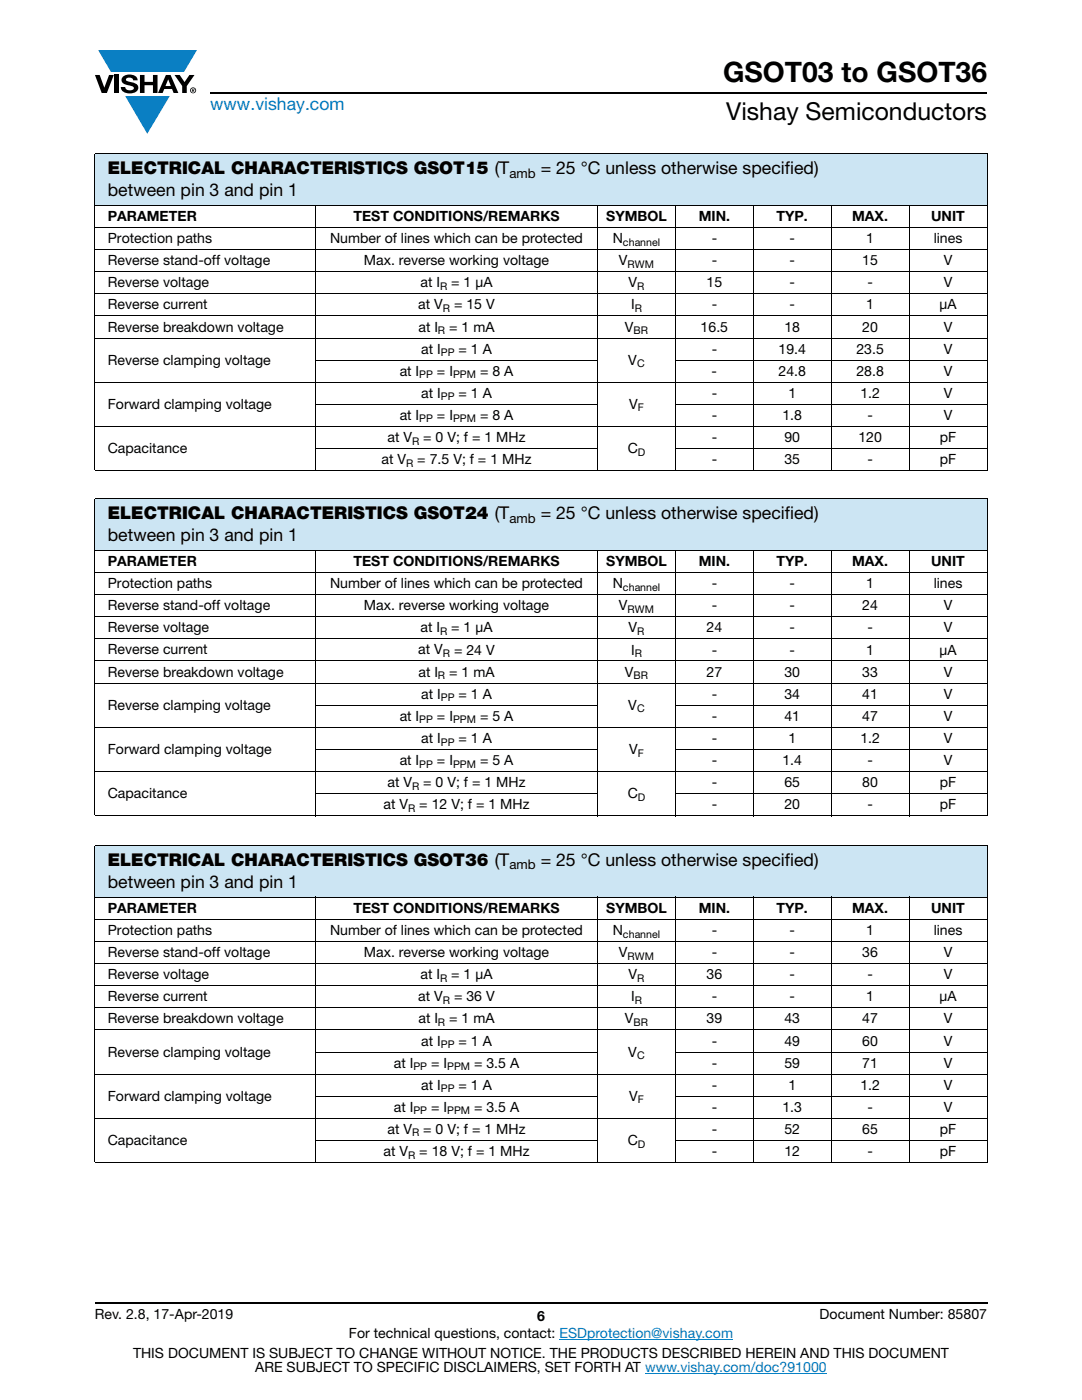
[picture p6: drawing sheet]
<svg xmlns="http://www.w3.org/2000/svg" width="216mm" height="279mm" viewBox="0 0 216 279" stroke-linecap="round" stroke-linejoin="round" font-family="sans-serif">
<defs><g id="words">
<text font-size="5.6" x="144.3" y="16.4">GSOT03 to GSOT36</text>
<text font-size="4.9" x="144.9" y="24">Vishay Semiconductors</text>
<text font-size="3.5" fill="#007ec4" x="42" y="21.9">www.vishay.com</text>
<g font-size="3.5">
<text x="21.5" y="34.8">ELECTRICAL CHARACTERISTICS GSOT15 (T</text>
<text x="107.9" y="34.8">= 25 °C unless otherwise specified)</text>
<text x="21.5" y="39.1">between pin 3 and pin 1</text>
<text x="21.5" y="107.9">between pin 3 and pin 1</text>
<text x="21.5" y="103.7">ELECTRICAL CHARACTERISTICS GSOT24 (T</text>
<text x="107.9" y="103.7">= 25 °C unless otherwise specified)</text>
<text x="21.5" y="172.9">ELECTRICAL CHARACTERISTICS GSOT36 (T</text>
<text x="107.9" y="172.9">= 25 °C unless otherwise specified)</text>
<text x="21.5" y="177.1">between pin 3 and pin 1</text>
</g>
<g font-size="2.8">
<text x="21.5" y="44.1">PARAMETER</text>
<text x="70.5" y="44.1">TEST CONDITIONS/REMARKS</text>
<text x="121" y="44.1">SYMBOL</text>
<text x="139.4" y="44.1">MIN.</text>
<text x="155" y="44.1">TYP.</text>
<text x="170" y="44.1">MAX.</text>
<text x="185.8" y="44.1">UNIT</text>
<text x="21.5" y="48.5">Protection paths</text>
<text x="21.5" y="52.9">Reverse stand-off voltage</text>
<text x="65.8" y="48.5">Number of lines which can be protected</text>
<text x="72.6" y="52.9">Max. reverse working voltage</text>
<text x="122.3" y="48.5">N</text>
<text x="123.5" y="52.9">V</text>
<text x="142" y="48.5">-</text>
<text x="142" y="52.9">-</text>
<text x="157.5" y="48.5">-</text>
<text x="157.5" y="52.9">-</text>
<text x="172.1" y="52.9">15</text>
<text x="172.8" y="48.5">1</text>
<text x="186.3" y="48.5">lines</text>
<text x="188.3" y="52.9">V</text>
<text x="21.5" y="57.3">Reverse voltage</text>
<text x="83.9" y="57.3">at I</text>
<text x="90" y="57.3">= 1 μA</text>
<text x="125.4" y="57.3">V</text>
<text x="141" y="57.3">15</text>
<text x="157.5" y="57.3">-</text>
<text x="173.1" y="57.3">-</text>
<text x="188.3" y="57.3">V</text>
<text x="21.5" y="61.8">Reverse current</text>
<text x="83.5" y="61.8">at V</text>
<text x="90.6" y="61.8">= 15 V</text>
<text x="125.9" y="61.8">I</text>
<text x="142" y="61.8">-</text>
<text x="157.5" y="61.8">-</text>
<text x="172.8" y="61.8">1</text>
<text x="187.5" y="61.8">μA</text>
<text x="21.5" y="66.2">Reverse breakdown voltage</text>
<text x="83.5" y="66.2">at I</text>
<text x="84" y="70.6">at I</text>
<text x="89.6" y="66.2">= 1 mA</text>
<text x="91.5" y="70.6">= 1 A</text>
<text x="124.7" y="66.2">V</text>
<text x="139.8" y="66.2">16.5</text>
<text x="142" y="70.6">-</text>
<text x="155.3" y="70.6">19.4</text>
<text x="156.5" y="66.2">18</text>
<text x="170.9" y="70.6">23.5</text>
<text x="172.1" y="66.2">20</text>
<text x="188.3" y="70.6">V</text>
<text x="188.3" y="66.2">V</text>
<text x="21.5" y="72.8">Reverse clamping voltage</text>
<text x="79.8" y="75">at I</text>
<text x="87.2" y="75">= I</text>
<text x="95.8" y="75">= 8 A</text>
<text x="125.4" y="72.8">V</text>
<text x="142" y="75">-</text>
<text x="155.3" y="75">24.8</text>
<text x="170.9" y="75">28.8</text>
<text x="188.3" y="75">V</text>
<text x="21.5" y="81.6">Forward clamping voltage</text>
<text x="79.8" y="83.8">at I</text>
<text x="84" y="79.4">at I</text>
<text x="87.2" y="83.8">= I</text>
<text x="91.5" y="79.4">= 1 A</text>
<text x="95.8" y="83.8">= 8 A</text>
<text x="125.5" y="81.6">V</text>
<text x="142" y="83.8">-</text>
<text x="142" y="79.4">-</text>
<text x="156.1" y="83.8">1.8</text>
<text x="157.3" y="79.4">1</text>
<text x="171.7" y="79.4">1.2</text>
<text x="173.1" y="83.8">-</text>
<text x="188.3" y="79.4">V</text>
<text x="188.3" y="83.8">V</text>
<text x="77.3" y="88.2">at V</text>
<text x="84.5" y="88.2">= 0 V; f = 1 MHz</text>
<text x="142" y="88.2">-</text>
<text x="156.5" y="88.2">90</text>
<text x="171.3" y="88.2">120</text>
<text x="187.5" y="88.2">pF</text>
<text x="21.5" y="90.4">Capacitance</text>
<text x="76.1" y="92.6">at V</text>
<text x="83.3" y="92.6">= 7.5 V; f = 1 MHz</text>
<text x="125.2" y="90.4">C</text>
<text x="142" y="92.6">-</text>
<text x="156.5" y="92.6">35</text>
<text x="173.1" y="92.6">-</text>
<text x="187.5" y="92.6">pF</text>
<text x="21.5" y="113">PARAMETER</text>
<text x="70.5" y="113">TEST CONDITIONS/REMARKS</text>
<text x="121" y="113">SYMBOL</text>
<text x="139.4" y="113">MIN.</text>
<text x="155" y="113">TYP.</text>
<text x="170" y="113">MAX.</text>
<text x="185.8" y="113">UNIT</text>
<text x="21.5" y="117.4">Protection paths</text>
<text x="65.8" y="117.4">Number of lines which can be protected</text>
<text x="122.3" y="117.4">N</text>
<text x="142" y="117.4">-</text>
<text x="157.5" y="117.4">-</text>
<text x="172.8" y="117.4">1</text>
<text x="186.3" y="117.4">lines</text>
<text x="21.5" y="121.8">Reverse stand-off voltage</text>
<text x="72.6" y="121.8">Max. reverse working voltage</text>
<text x="123.5" y="121.8">V</text>
<text x="142" y="121.8">-</text>
<text x="157.5" y="121.8">-</text>
<text x="172.1" y="121.8">24</text>
<text x="188.3" y="121.8">V</text>
<text x="21.5" y="130.6">Reverse current</text>
<text x="21.5" y="126.2">Reverse voltage</text>
<text x="83.5" y="130.6">at V</text>
<text x="83.9" y="126.2">at I</text>
<text x="90" y="126.2">= 1 μA</text>
<text x="90.6" y="130.6">= 24 V</text>
<text x="125.4" y="126.2">V</text>
<text x="125.9" y="130.6">I</text>
<text x="141" y="126.2">24</text>
<text x="142" y="130.6">-</text>
<text x="157.5" y="126.2">-</text>
<text x="157.5" y="130.6">-</text>
<text x="172.8" y="130.6">1</text>
<text x="173.1" y="126.2">-</text>
<text x="187.5" y="130.6">μA</text>
<text x="188.3" y="126.2">V</text>
<text x="21.5" y="135">Reverse breakdown voltage</text>
<text x="83.5" y="135">at I</text>
<text x="89.6" y="135">= 1 mA</text>
<text x="124.7" y="135">V</text>
<text x="141" y="135">27</text>
<text x="156.5" y="135">30</text>
<text x="172.1" y="135">33</text>
<text x="188.3" y="135">V</text>
<text x="21.5" y="141.6">Reverse clamping voltage</text>
<text x="79.8" y="143.8">at I</text>
<text x="84" y="139.4">at I</text>
<text x="87.2" y="143.8">= I</text>
<text x="91.5" y="139.4">= 1 A</text>
<text x="95.8" y="143.8">= 5 A</text>
<text x="125.4" y="141.6">V</text>
<text x="142" y="143.8">-</text>
<text x="142" y="139.4">-</text>
<text x="156.5" y="143.8">41</text>
<text x="156.5" y="139.4">34</text>
<text x="172.1" y="143.8">47</text>
<text x="172.1" y="139.4">41</text>
<text x="188.3" y="143.8">V</text>
<text x="188.3" y="139.4">V</text>
<text x="84" y="148.3">at I</text>
<text x="91.5" y="148.3">= 1 A</text>
<text x="142" y="148.3">-</text>
<text x="157.3" y="148.3">1</text>
<text x="171.7" y="148.3">1.2</text>
<text x="188.3" y="148.3">V</text>
<text x="21.5" y="150.5">Forward clamping voltage</text>
<text x="79.8" y="152.7">at I</text>
<text x="87.2" y="152.7">= I</text>
<text x="95.8" y="152.7">= 5 A</text>
<text x="125.5" y="150.5">V</text>
<text x="142" y="152.7">-</text>
<text x="156.1" y="152.7">1.4</text>
<text x="173.1" y="152.7">-</text>
<text x="188.3" y="152.7">V</text>
<text x="21.5" y="159.3">Capacitance</text>
<text x="76.5" y="161.5">at V</text>
<text x="77.3" y="157.1">at V</text>
<text x="83.7" y="161.5">= 12 V; f = 1 MHz</text>
<text x="84.5" y="157.1">= 0 V; f = 1 MHz</text>
<text x="125.2" y="159.3">C</text>
<text x="142" y="157.1">-</text>
<text x="142" y="161.5">-</text>
<text x="156.5" y="157.1">65</text>
<text x="156.5" y="161.5">20</text>
<text x="172.1" y="157.1">80</text>
<text x="173.1" y="161.5">-</text>
<text x="187.5" y="157.1">pF</text>
<text x="187.5" y="161.5">pF</text>
<text x="21.5" y="182.2">PARAMETER</text>
<text x="70.5" y="182.2">TEST CONDITIONS/REMARKS</text>
<text x="121" y="182.2">SYMBOL</text>
<text x="139.4" y="182.2">MIN.</text>
<text x="155" y="182.2">TYP.</text>
<text x="170" y="182.2">MAX.</text>
<text x="185.8" y="182.2">UNIT</text>
<text x="21.5" y="186.6">Protection paths</text>
<text x="21.5" y="191">Reverse stand-off voltage</text>
<text x="65.8" y="186.6">Number of lines which can be protected</text>
<text x="72.6" y="191">Max. reverse working voltage</text>
<text x="122.3" y="186.6">N</text>
<text x="123.5" y="191">V</text>
<text x="142" y="186.6">-</text>
<text x="142" y="191">-</text>
<text x="157.5" y="186.6">-</text>
<text x="157.5" y="191">-</text>
<text x="172.1" y="191">36</text>
<text x="172.8" y="186.6">1</text>
<text x="186.3" y="186.6">lines</text>
<text x="188.3" y="191">V</text>
<text x="21.5" y="195.4">Reverse voltage</text>
<text x="83.9" y="195.4">at I</text>
<text x="90" y="195.4">= 1 μA</text>
<text x="125.4" y="195.4">V</text>
<text x="141" y="195.4">36</text>
<text x="157.5" y="195.4">-</text>
<text x="173.1" y="195.4">-</text>
<text x="188.3" y="195.4">V</text>
<text x="21.5" y="199.8">Reverse current</text>
<text x="83.5" y="199.8">at V</text>
<text x="90.6" y="199.8">= 36 V</text>
<text x="125.9" y="199.8">I</text>
<text x="142" y="199.8">-</text>
<text x="157.5" y="199.8">-</text>
<text x="172.8" y="199.8">1</text>
<text x="187.5" y="199.8">μA</text>
<text x="21.5" y="204.3">Reverse breakdown voltage</text>
<text x="83.5" y="204.3">at I</text>
<text x="84" y="208.7">at I</text>
<text x="89.6" y="204.3">= 1 mA</text>
<text x="91.5" y="208.7">= 1 A</text>
<text x="124.7" y="204.3">V</text>
<text x="141" y="204.3">39</text>
<text x="142" y="208.7">-</text>
<text x="156.5" y="204.3">43</text>
<text x="156.5" y="208.7">49</text>
<text x="172.1" y="204.3">47</text>
<text x="172.1" y="208.7">60</text>
<text x="188.3" y="204.3">V</text>
<text x="188.3" y="208.7">V</text>
<text x="21.5" y="210.9">Reverse clamping voltage</text>
<text x="78.6" y="213.1">at I</text>
<text x="86" y="213.1">= I</text>
<text x="94.6" y="213.1">= 3.5 A</text>
<text x="125.4" y="210.9">V</text>
<text x="142" y="213.1">-</text>
<text x="156.5" y="213.1">59</text>
<text x="172.1" y="213.1">71</text>
<text x="188.3" y="213.1">V</text>
<text x="21.5" y="219.7">Forward clamping voltage</text>
<text x="78.6" y="221.9">at I</text>
<text x="84" y="217.5">at I</text>
<text x="86" y="221.9">= I</text>
<text x="91.5" y="217.5">= 1 A</text>
<text x="94.6" y="221.9">= 3.5 A</text>
<text x="125.5" y="219.7">V</text>
<text x="142" y="217.5">-</text>
<text x="142" y="221.9">-</text>
<text x="156.1" y="221.9">1.3</text>
<text x="157.3" y="217.5">1</text>
<text x="171.7" y="217.5">1.2</text>
<text x="173.1" y="221.9">-</text>
<text x="188.3" y="217.5">V</text>
<text x="188.3" y="221.9">V</text>
<text x="77.3" y="226.3">at V</text>
<text x="84.5" y="226.3">= 0 V; f = 1 MHz</text>
<text x="142" y="226.3">-</text>
<text x="156.5" y="226.3">52</text>
<text x="172.1" y="226.3">65</text>
<text x="187.5" y="226.3">pF</text>
<text x="21.5" y="228.5">Capacitance</text>
<text x="76.5" y="230.7">at V</text>
<text x="83.7" y="230.7">= 18 V; f = 1 MHz</text>
<text x="125.2" y="228.5">C</text>
<text x="142" y="230.7">-</text>
<text x="156.5" y="230.7">12</text>
<text x="173.1" y="230.7">-</text>
<text x="187.5" y="230.7">pF</text>
<text x="18.9" y="263.3">Rev. 2.8, 17-Apr-2019</text>
<text x="107.2" y="263.6">6</text>
<text x="163.6" y="263.3">Document Number: 85807</text>
<text x="69.6" y="267.1">For technical questions, contact: ESDprotection@vishay.com</text>
<text x="26.5" y="271">THIS DOCUMENT IS SUBJECT TO CHANGE WITHOUT NOTICE. THE PRODUCTS DESCRIBED HEREIN AND THIS DOCUMENT</text>
<text x="50.9" y="273.8">ARE SUBJECT TO SPECIFIC DISCLAIMERS, SET FORTH AT www.vishay.com/doc?91000</text>
</g>
<g font-size="2.6">
<text x="101.7" y="35.5">amb</text>
<text x="101.7" y="104.3">amb</text>
<text x="101.7" y="173.5">amb</text>
</g>
<g font-size="2.1">
<text x="124.3" y="49">channel</text>
<text x="125.2" y="53.4">RWM</text>
<text x="87.8" y="57.8">R</text>
<text x="127.1" y="57.8">R</text>
<text x="88.4" y="62.3">R</text>
<text x="126.6" y="62.3">R</text>
<text x="87.4" y="66.7">R</text>
<text x="88" y="71.1">PP</text>
<text x="126.4" y="66.7">BR</text>
<text x="83.7" y="75.5">PP</text>
<text x="90.4" y="75.5">PPM</text>
<text x="127.1" y="73.3">C</text>
<text x="88" y="79.9">PP</text>
<text x="127.3" y="82.1">F</text>
<text x="82.2" y="88.7">R</text>
<text x="83.7" y="84.3">PP</text>
<text x="90.4" y="84.3">PPM</text>
<text x="81" y="93.1">R</text>
<text x="127.3" y="90.9">D</text>
<text x="124.3" y="117.9">channel</text>
<text x="125.2" y="122.3">RWM</text>
<text x="87.8" y="126.7">R</text>
<text x="88.4" y="131.1">R</text>
<text x="126.6" y="131.1">R</text>
<text x="127.1" y="126.7">R</text>
<text x="87.4" y="135.6">R</text>
<text x="126.4" y="135.6">BR</text>
<text x="88" y="140">PP</text>
<text x="127.1" y="142.2">C</text>
<text x="83.7" y="144.4">PP</text>
<text x="88" y="148.8">PP</text>
<text x="90.4" y="144.4">PPM</text>
<text x="83.7" y="153.2">PP</text>
<text x="90.4" y="153.2">PPM</text>
<text x="127.3" y="151">F</text>
<text x="82.2" y="157.6">R</text>
<text x="127.3" y="159.8">D</text>
<text x="81.4" y="162">R</text>
<text x="124.3" y="187.1">channel</text>
<text x="125.2" y="191.5">RWM</text>
<text x="87.8" y="195.9">R</text>
<text x="127.1" y="195.9">R</text>
<text x="88.4" y="200.3">R</text>
<text x="126.6" y="200.3">R</text>
<text x="87.4" y="204.8">R</text>
<text x="88" y="209.2">PP</text>
<text x="126.4" y="204.8">BR</text>
<text x="82.5" y="213.6">PP</text>
<text x="89.2" y="213.6">PPM</text>
<text x="127.1" y="211.4">C</text>
<text x="88" y="218">PP</text>
<text x="127.3" y="220.2">F</text>
<text x="82.2" y="226.8">R</text>
<text x="82.5" y="222.4">PP</text>
<text x="89.2" y="222.4">PPM</text>
<text x="81.4" y="231.2">R</text>
<text x="127.3" y="229">D</text>
</g>
</g></defs>
<g fill="#0a7fc3">
<path d="M19.6 10h19.7l-2.6 4.3h-1.1h-13.5z"/>
<path d="M25 19.2h8.9l-4.5 7.5z"/>
</g>
<g fill="#000">
<path d="M18.9 15h1l.9 2.5 1-2.5h.9l-1.4 3.6h-1zM22.9 15h.9v3.6h-.9zM24.6 15.3a2.1 2.1 0 0 1 2.8 .3l.1 .4h-.9a.79 .79 0 0 0-.7-.5 .79 .79 0 0 0-.8 .4l.3 .3 1 .2a1.08 1.08 0 0 1 1.2 1 1.08 1.08 0 0 1-1.1 1.2 1.73 1.73 0 0 1-2.4-1.2h.9a.96 .96 0 0 0 .8 .6 .96 .96 0 0 0 .9-.4 1.31 1.31 0 0 0-1.2-.6 1.03 1.03 0 0 1-1.1-.6 1.03 1.03 0 0 1 .2-1.1zM27.9 15h.9v1.3h1.7v-1.3h.9v3.6h-.9v-1.6h-1.7v1.6h-.9zM34.8 15h1.1l.9 1.4 1-1.4h1l-1.5 2.2v1.4h-.9v-1.4z"/>
<path d="M33.6 15.9l.5 1.3h-1.1zM33.1 15l-1.6 3.6h1l.3-.8h1.5l.3 .8h1l-1.6-3.6z"/>
<path d="M38.4 17.8h.2v.2h-.2zM38.3 17.7v.7h.1v-.3l.4 .3-.2-.3 .2-.2-.1-.2z"/>
<path d="M38.1 18a.46 .46 0 0 1 .9 0 .46 .46 0 0 1-.9 0zM37.9 18a.6 .6 0 0 0 1.2 0 .6 .6 0 0 0-1.2 0z"/>
</g>
<path d="M42 18.6h155M18.9 260h178.1" fill="none" stroke="#000" stroke-width=".36"/>
<path d="M111.6 267.3h34.7M128.7 274h36.3" fill="none" stroke="#007ec4" stroke-width=".2"/>
<g fill="#cce5f3">
<path d="M18.9 30.7h178.1v10.3h-178.1z"/>
<path d="M18.9 99.6h178.1v10.3h-178.1z"/>
<path d="M18.9 168.8h178.1v10.3h-178.1z"/>
</g>
<g fill="none" stroke="#000" stroke-width=".2">
<path d="M18.9 30.7h178.1M18.9 30.8v63M197 30.8v63M18.9 41h178.1M18.9 45.4h178.1M18.9 49.8h178.1M18.9 54.2h178.1M18.9 58.6h178.1M62.9 40.9v53.1M119.2 40.9v53.1M134.8 40.9v53.1M150.3 40.9v53.1"/>
<path d="M165.9 40.9v53.1M181.4 40.9v53.1M18.9 63.1h178.1M18.9 67.5h178.1M18.9 76.3h178.1M62.9 71.9h56.4M134.7 71.9h62.3M18.9 85.1h178.1M18.9 93.9h178.1M18.9 99.6h178.1M18.9 99.7v63M62.9 80.7h56.4"/>
<path d="M62.9 89.5h56.4M134.7 80.7h62.3M134.7 89.5h62.3M197 99.7v63M18.9 109.9h178.1M18.9 114.3h178.1M18.9 118.7h178.1M62.9 109.8v53.1M119.2 109.8v53.1M134.8 109.8v53.1M150.3 109.8v53.1M165.9 109.8v53.1"/>
<path d="M181.4 109.8v53.1M18.9 123.1h178.1M18.9 127.5h178.1M18.9 131.9h178.1M18.9 136.3h178.1M18.9 145.1h178.1M18.9 154h178.1M62.9 140.7h56.4M62.9 149.6h56.4M62.9 158.4h56.4M134.7 140.7h62.3M134.7 149.6h62.3"/>
<path d="M134.7 158.4h62.3M18.9 162.8h178.1M18.9 168.8h178.1M18.9 179.1h178.1M18.9 168.9v63M62.9 179v53.1M119.2 179v53.1M134.8 179v53.1M150.3 179v53.1M165.9 179v53.1M181.4 179v53.1M197 168.9v63"/>
<path d="M18.9 183.5h178.1M18.9 187.9h178.1M18.9 192.3h178.1M18.9 196.7h178.1M18.9 201.1h178.1M18.9 205.5h178.1M18.9 214.4h178.1M62.9 210h56.4M62.9 218.8h56.4M134.7 210h62.3M134.7 218.8h62.3M18.9 223.2h178.1"/>
<path d="M18.9 232h178.1M62.9 227.6h56.4M134.7 227.6h62.3"/>
</g>
<use href="#words"/>
</svg>
